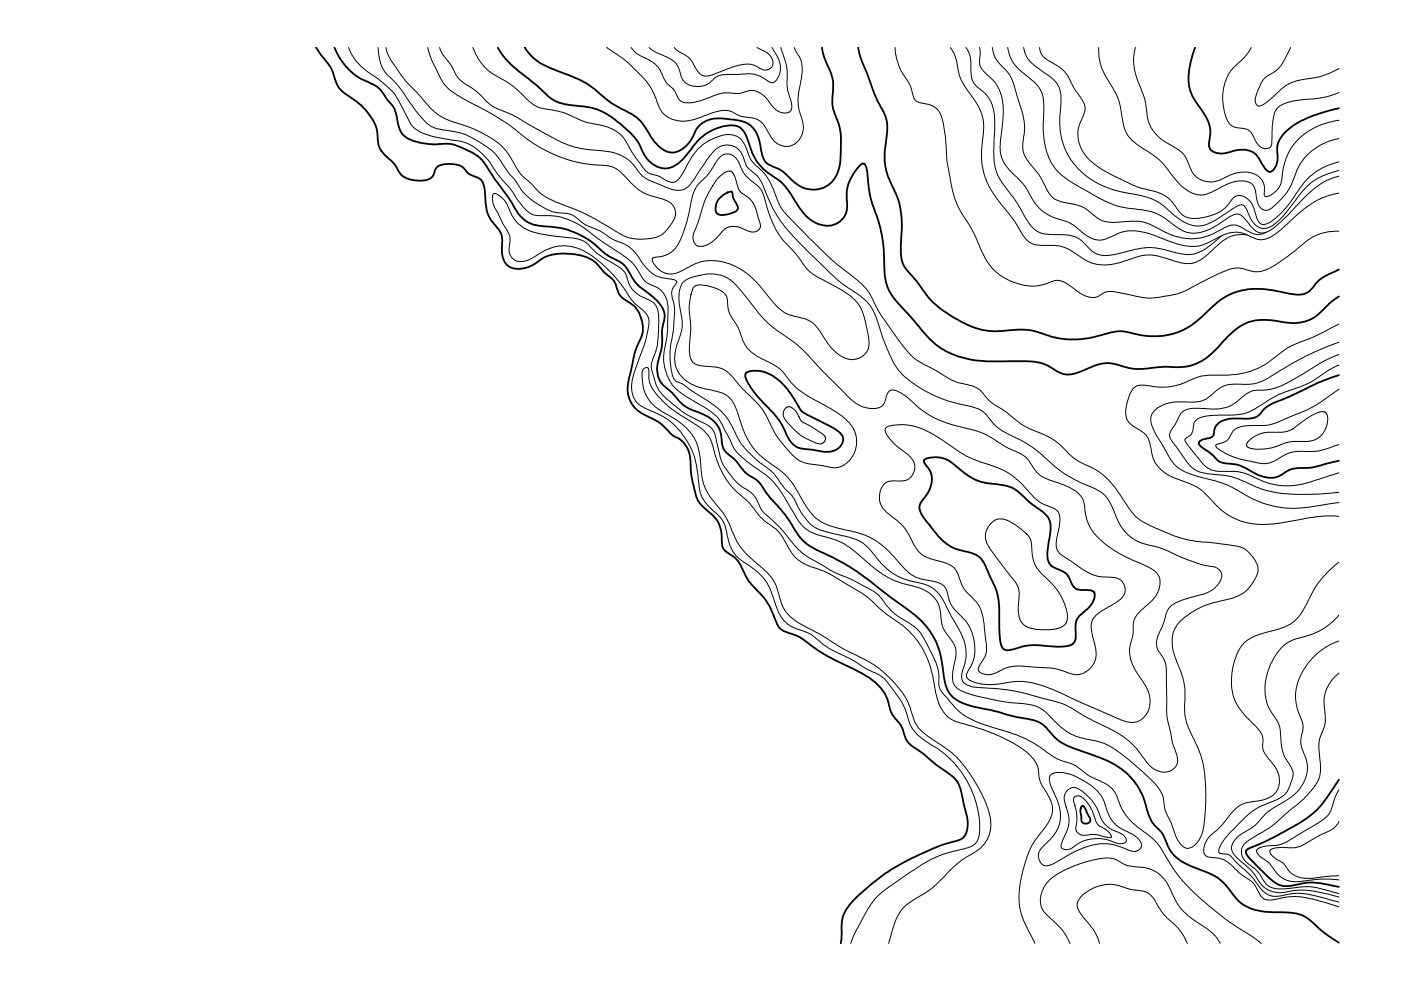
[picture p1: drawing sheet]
<svg xmlns="http://www.w3.org/2000/svg" width="297mm" height="210mm" viewBox="0 0 297 210" stroke-linecap="round" stroke-linejoin="round" font-family="sans-serif">
<!-- layer: 0.15 -->
<g fill="none" stroke="#000" stroke-width=".21">
<path d="M73.9 10.1a10.9 10.9 0 0 0 4.5 5.4 25.7 25.7 0 0 1 5.4 4.7l2.6 4.8a6.5 6.5 0 0 0 5.1 3.9l3.8 .7a10.2 10.2 0 0 1 8.1 4.2l.3 .4a30.6 30.6 0 0 0 4.7 6.1 12.6 12.6 0 0 0 4.4 5.2l1 .2a17.3 17.3 0 0 1 6.2 .7l.8 .3a23.5 23.5 0 0 1 6 3.9l5.1 3.4a12.5 12.5 0 0 1 4.5 5.2l.8 .8 1.7 .7a4.8 4.8 0 0 1 2.7 5.1v1.1a33.9 33.9 0 0 1-.9 8.3 9.5 9.5 0 0 0 5.6 9.4l1.9 1.1a10 10 0 0 1 4.9 4.3l1.4 2.7a9.9 9.9 0 0 0 4.2 5.4l3.1 2.2a15 15 0 0 1 4.7 5.4l2.2 3.8a7.8 7.8 0 0 0 6.2 4.3 14.8 14.8 0 0 1 7.6 4.2 22.7 22.7 0 0 0 8.5 5.6 15.9 15.9 0 0 1 6 2.1 5.9 5.9 0 0 1 2.5 5.3l.5 2.2 1.5 2.3a4.8 4.8 0 0 1 .8 5.2l-.2 1.1a4 4 0 0 0 .6 3.9 11.6 11.6 0 0 0 5.4 2.1l4.3 .9 3.4 .4a8.5 8.5 0 0 1 5.9 1.9l2.1 2.2a11.8 11.8 0 0 0 7.9 3.8 14.2 14.2 0 0 1 7.3 3.8 37.8 37.8 0 0 1 6.9 6.7l.3 .5a9 9 0 0 1 .8 3.7l1.2 2.5a14.6 14.6 0 0 0 2.2 4.9 1.86 1.86 0 0 0 3.1-.1 8 8 0 0 0 1.9-5.4 36.2 36.2 0 0 0-.9-13.7l-2.1-4.7a11.9 11.9 0 0 1-1.3-5.8l.1-1.6a13.6 13.6 0 0 0-1.1-6l-.6-1.5a8.2 8.2 0 0 1-.1-7.5 15.3 15.3 0 0 1 8.9-5.2l1.6-.4a7.9 7.9 0 0 0 6.8-6.5 6.2 6.2 0 0 0-4.2-4.9l-5.3-.7a27.9 27.9 0 0 1-12.2-3.1l-1.5-.7a9.4 9.4 0 0 1-4.5-4 24.7 24.7 0 0 0-5.3-6.7 20 20 0 0 0-5.1-2.8l-1.3-1a23.6 23.6 0 0 0-4.6-4l-4.5-2-1.5-.8a39.4 39.4 0 0 0-6-4.3l-.9-.7-.9-1a5.5 5.5 0 0 0-4.1-2.5l-2.7-.8-5.8-3.2a11.6 11.6 0 0 1-5-4.3l-4.2-5.8-1.4-2.4a13.2 13.2 0 0 0-5.4-6.8l-1.8-1.3a144.7 144.7 0 0 1-12.3-12l-1.1-1.8a23.2 23.2 0 0 0-3-6.3l-.8-.8a7.9 7.9 0 0 1-3.2-4.7 3.9 3.9 0 0 0-5.6-2.4 11 11 0 0 0-6.9 6.3l-.5 1a4.1 4.1 0 0 1-2.3 2.5l-1.3-.3a10.2 10.2 0 0 0-3.9-1.7l-1-.8a39.8 39.8 0 0 1-4.1-6.2 7.9 7.9 0 0 0-5.7-3.3 17.3 17.3 0 0 1-6.5-2.2 28.6 28.6 0 0 0-5.9-1.4l-1.2-.5-1.1-.9a25.8 25.8 0 0 0-7.9-5.9 11.4 11.4 0 0 1-4-5.4M80.2 10.1a8.5 8.5 0 0 0 3.5 7.3l1 1.1a51.6 51.6 0 0 0 5.8 7.6l1 .7 .9 .4 3.1 .6a13 13 0 0 1 5.7 2.1l1.4 .8a10.1 10.1 0 0 1 3.9 4l1 1.5 1.8 2.2a13.9 13.9 0 0 0 9 6.7 5.8 5.8 0 0 1 5.1 2.1l.7 .4 3.5 1.6a15.2 15.2 0 0 0 5 2.7 10.6 10.6 0 0 1 3.8 4.1 6.8 6.8 0 0 0 6 3.2l.7 .2a.49 .49 0 0 1 .4 .4 .49 .49 0 0 1-.3 .5 2.98 2.98 0 0 0-.6 3l.3 1.3a34.4 34.4 0 0 1-.8 9.4 12.1 12.1 0 0 0 1 6.6l.4 .3a8.1 8.1 0 0 1 3.3 2 30.3 30.3 0 0 1 6.6 4.8 23 23 0 0 1 3.3 5.6 19.4 19.4 0 0 0 4.9 5.2l1.3 .9a21.4 21.4 0 0 1 3.6 4.3 9.4 9.4 0 0 1 2.9 4.2 9 9 0 0 0 4.7 4.5l3 .8a14.5 14.5 0 0 1 6.1 2.1l1.6 1.6a15.2 15.2 0 0 0 6.3 5.6l1.5 .6 2.8 .6a7.5 7.5 0 0 1 5.3 5.1l.5 .9a35.7 35.7 0 0 1 3.2 6.2 9.3 9.3 0 0 1-.5 6.8 2.05 2.05 0 0 0 1.8 2.8l1 .2a47.1 47.1 0 0 1 12.2 1.7l6 1.7 1.8 .8a95.2 95.2 0 0 0 10 5.4 19.6 19.6 0 0 1 6.6 6.5 4.1 4.1 0 0 0 5.1 1.6 2.63 2.63 0 0 0 1-3.7l-.9-2.4-.2-1.6a18.6 18.6 0 0 1-1-5.5v-7.8a6.4 6.4 0 0 0-1.7-4.5 3.8 3.8 0 0 1 .2-3.7l.7-1.4 .6-2a4.2 4.2 0 0 1 3.4-3.5l3.4-1a5.9 5.9 0 0 0 5.1-3.9 2.18 2.18 0 0 0-2.5-2.3 38.7 38.7 0 0 1-9.6-3.6l-2-.6a9.8 9.8 0 0 1-6.9-3.8l-.9-1.5-1-2.4a7.3 7.3 0 0 0-4.8-5 26.9 26.9 0 0 1-10.7-7.1l-2.9-2.1-3.8-1.9a10.7 10.7 0 0 1-4.7-4.1 7.7 7.7 0 0 0-5-2.1 25.6 25.6 0 0 1-13.6-7.3 36 36 0 0 1-4.6-10.7 10.2 10.2 0 0 0-5.1-6.2l-2.1-1.4a149.5 149.5 0 0 1-11.5-11.2 29.6 29.6 0 0 1-5.7-10.2l-1-1.6-2.3-2a9.4 9.4 0 0 0-1.8-3.6 3.7 3.7 0 0 0-5.7 1l-4.3 6.2a3.5 3.5 0 0 1-4.6 1.1l-2.2-.9a8.3 8.3 0 0 1-4.3-2.7 9.2 9.2 0 0 0-7.7-4.4 20.9 20.9 0 0 1-10.9-3l-4.5-2.5a34.1 34.1 0 0 0-7.4-3.7 13.3 13.3 0 0 1-3.4-3l-.8-.7a12.2 12.2 0 0 1-4-3.2 16.4 16.4 0 0 0-2.9-4.5l-.6-1.3M81.8 10.1l.7 2 1.7 2.5a32.3 32.3 0 0 0 5 5.9l2.3 2.7 1.7 1.4 2.2 1 5.3 1.9 3 1.5 1.9 1.3 .9 .8 1.4 1.6 2.5 4.3 2 1.7 2 2.1 1.3 1 2.3 1.1 6.1 2.4 8.7 4.9 2.5 .5 3.2-.2a6 6 0 0 0 4-3.2l.5-.9 .2-1-.1-1-.4-.8a4.9 4.9 0 0 0-3.1-1.6l-2.8-.9-1.4-.8-3.8-3.8-1.5-1-1-.3-3.5-.3-3.9-.7-3.6-1.2-3.3-1.5-3-2-4.8-3.6-3.5-2.2-5.6-2.9-2.4-1.6-1.2-1.1-1.2-2.1a26.4 26.4 0 0 1-2.4-5.9M128.6 10.1l1.8 1.2a30.4 30.4 0 0 1 7.5 7.2l.9 1.6 .9 2.5a5.6 5.6 0 0 0 6.5 2.9l1.2-.2 3.9-1.5 1.8-.4h1.1l.8 .2 2 1 3 .5 .9 .4 1.1 1 2.1 3.3 .6 .6 .9 .5 1.6 .1 .8-.2 .9-.6 1-1.3a5 5 0 0 0-.1-4.4l-.5-1.9-.1-1.7 .9-5.6-.1-1.7a7.5 7.5 0 0 0-1.4-3.1l-.2-.4M133.8 10.1l1.3 1.3 2.6 1.3 1.1 .8 .8 .9 1 1.9a7.1 7.1 0 0 0 2.3 2.8l1.1 2 .5 .4 .8 .3h1.2l1.4-.3 5.1-1.7h3.7l1.4-.4a4.1 4.1 0 0 1 4.9 2.1l1.5 1.7 1.1 .6 1.3 .1 .6-.2 .3-.5v-1.2l-.9-3.4-.1-4.6-1.2-3.9M137.6 10.1l1.5 1 1.6 .7a4.9 4.9 0 0 1 3.4 3.1 4.1 4.1 0 0 0 1 2.4l.3 .3a4.7 4.7 0 0 0 6.3-1.2 4.7 4.7 0 0 1 2.8-.6h2a7.6 7.6 0 0 1 4.9 .5l1.1 .7a1.33 1.33 0 0 0 1.4 .5 1.33 1.33 0 0 0 1-1 4.7 4.7 0 0 0-.5-5.2l-.7-1.2M142.9 10.1l.7 .6 2.4 1.4 .9 1.2 1.3 2.1 .5 .5 .6 .2h.8l.9-.2 4.2-1.6 2.2-.6a5.2 5.2 0 0 1 4.2 1l1.1 .1 .8-.4 .4-.6v-.9l-.3-.8-.8-.8-2.3-1.2M189.8 10.1a12.8 12.8 0 0 0 2.9 7.5l.7 1.7a2.76 2.76 0 0 0 .9 2.2l.6 .3 2.1 .4a4 4 0 0 1 2.9 3.7l.6 4.1a44.3 44.3 0 0 0 1.7 11.1l.5 1.6a36.6 36.6 0 0 0 3.4 6l1.8 4a11.8 11.8 0 0 0 12.9 7.8l1.1-.3a4.3 4.3 0 0 1 2.9-.7l1.2 .5 2.5 1.8 1.4 .9a3.4 3.4 0 0 0 4.2-.6 5.1 5.1 0 0 1 3.3 0l2.7 .5a11.6 11.6 0 0 0 6.5 .3l1.6-.3a12.6 12.6 0 0 0 4.6-1.7l2.9-1.5a19.2 19.2 0 0 1 6.2-2.5h1.4l1.3 .4a6.2 6.2 0 0 0 5.9-1.2l3.4-2.4a23.3 23.3 0 0 1 5.1-3.7 10.6 10.6 0 0 1 4.9-1M201.5 10.1l1.1 2 .5 2.2a10.6 10.6 0 0 0 2.8 5.8l1.7 2.8 .6 1.3 .3 1.3v2.7l-.4 3.9 .1 2.9 .7 2.8 1.2 2.5 1.7 2.4 3.5 4.4 1.6 2.8 1.2 1.4 1.4 .6 3.9 .1 1.7 .3a8.9 8.9 0 0 1 3.2 1.6l1.6 1.1a9.6 9.6 0 0 0 8.7 .3l3.2-1a9.7 9.7 0 0 1 6 .6l3.2 .9 1.4 .1 .9-.2 1.4-.7 .8-.6 3.1-2.8 1.8-1.3 1.8-.5h2.2M204.8 10.1l.5 .8 .5 1.4 .1 2.9 .2 1.6 .6 1.2 .9 .8a8 8 0 0 1 3.3 7.3l-.2 7.5 .2 1.4 .5 1.8 1.1 2.1 3 4 2.8 4.6 1 1.1 1.1 .7 1.4 .4 4.5 .1 1.8 .4 1.2 .9 2.6 2.4 .7 .4 1.6 .3 2.7-.4 4-1 2.2-.3 2.8 .2 4.7 1.1 .9 .2 1.5-.1 1.2-.4 1.4-.7 3.4-2.8M207.7 10.1l.1 .8-.1 2.1a3.6 3.6 0 0 0 1.7 3 9.6 9.6 0 0 1 3.3 8.7l-.5 4.2a7.6 7.6 0 0 0 1.1 6.3l1.3 1.5a15.4 15.4 0 0 1 4.4 5.8 9.9 9.9 0 0 0 6.8 4.4 11.3 11.3 0 0 1 4.1 2.8 4.7 4.7 0 0 0 5.8 .4 10 10 0 0 1 8.9-.2l4.6 1.7a8.9 8.9 0 0 0 8.6-1 6.8 6.8 0 0 1 5.9-1.1l2.8 1.2 1.4 .1a8.5 8.5 0 0 0 4.2-2.6l.8-.7a22.4 22.4 0 0 1 8.4-5.9l2.6-.7M210.4 10.1l.4 1.6 .4 .9 2.5 2.8 .7 1 .6 1.8 1.7 5.5 .5 3-.4 4.3 .1 1.2 .3 .8 .9 1.4 2.2 2.6 2.1 4 .9 1 1.5 .7 3.8 .9a9.7 9.7 0 0 1 3.9 2.5l1.3 .7 1.4 .3 4.6-.2 2.2 .1 1.8 .5 4.8 2.4 3.1 .7 2.3-.1 1.8-.4 1.3-.5 3.1-1.6 .9-.3 1.4 .1 2.9 1.6 .8 .3h1l1.4-.5"/>
<path d="M213.6 10.1h.1a8.1 8.1 0 0 0 3.7 5.8l.7 .5a6.7 6.7 0 0 1 3.2 6.5 25.8 25.8 0 0 0 .7 9.5l.6 1.4a11.7 11.7 0 0 0 5.5 5.4 47.5 47.5 0 0 0 8.6 4.4l1.6 .4a28.7 28.7 0 0 1 6.6 1.2l1.8 .9 1.8 1.3a6.7 6.7 0 0 0 5.7 2l1.2-.4a22.1 22.1 0 0 0 5.5-3.2 2.02 2.02 0 0 1 3.2 .8 7 7 0 0 0 2.8 2.7h.1a3.2 3.2 0 0 0 3-1l.2-.1a54.4 54.4 0 0 0 6.3-6.3 14.4 14.4 0 0 1 7.4-4.6M217 10.1a6.1 6.1 0 0 0 3.2 4.5l1.1 .8a6.2 6.2 0 0 1 3.6 4.2v2.4l-.2 2.9 .1 3.1 .8 3.2 1.4 2.6 2.3 2.7 2 1.6 2.9 1.5 4 1.2a27.7 27.7 0 0 1 6 1.4l.3 .1a18.8 18.8 0 0 1 4.9 3.7l.7 .5a6 6 0 0 0 7.6 .2l3.9-2.6a2.45 2.45 0 0 1 1.9-.6l.6 .6 1.4 2.8 1.1 1.1 .8 .4 .6 .1 .8-.2 1-.5a24.2 24.2 0 0 0 5.5-6.1l1.5-1.9 1.2-1.1a15.9 15.9 0 0 1 5.9-2.6M220.4 10.1l.2 1 .4 .6a7.8 7.8 0 0 0 3.2 2.2 8 8 0 0 1 3.2 4.2l.8 1.4a6 6 0 0 1 1.8 3.2 3.6 3.6 0 0 1-.5 2.2 7.4 7.4 0 0 0 2.4 9.8 44.2 44.2 0 0 0 10.4 5.3l1.2 .3a8.5 8.5 0 0 1 6.5 4.5l1.1 1a8 8 0 0 0 6.4-.4 7.3 7.3 0 0 0 3.9-3.3 2.17 2.17 0 0 1 3.2 .1l.2 .2a4.3 4.3 0 0 1 1.2 2.3l.3 1a2.04 2.04 0 0 0 1.6 1.9l.7-.1 .8-.5 2.7-2.3 1.6-2 2.2-3.2 1.9-2.2 2.6-1.7 1.3-.6 2.2-.7M232.9 10.1a11.9 11.9 0 0 0 2.4 7.6 14.6 14.6 0 0 1 2.7 7.6 7.3 7.3 0 0 0 4 5.9l1.6 1.1a16.2 16.2 0 0 1 5.3 5.4 8.4 8.4 0 0 0 5.5 3.7 9.4 9.4 0 0 0 4.8-1.9 6.3 6.3 0 0 1 6-.6 2.86 2.86 0 0 1 1.1 2.3 3.6 3.6 0 0 0 1.4 3.3 1.97 1.97 0 0 0 2.4-.8 14.3 14.3 0 0 0 4.9-7.6 11.9 11.9 0 0 1 8.9-6.7M240.8 10.1a11.7 11.7 0 0 0 1.1 8.7 20.3 20.3 0 0 1 1.5 6.6 8.7 8.7 0 0 0 5.1 5.5 5.8 5.8 0 0 1 3.4 3.6l.3 .6a4.8 4.8 0 0 0 7.2 2.7 7.1 7.1 0 0 1 7.1-.7 3.8 3.8 0 0 1 1.5 4.2 .61 .61 0 0 0 1.1 .2 4.7 4.7 0 0 0 2.8-4.7 12.6 12.6 0 0 1 10.6-11l1.4-.3M265.3 10.1l-.1 .1a15.6 15.6 0 0 1-3.8 4.3 10.5 10.5 0 0 0-.6 11.8 2.86 2.86 0 0 0 1.9 .8l.5 .1a2.74 2.74 0 0 1 2.8 2.2 2.63 2.63 0 0 0 2.9 2.1l.4-.3a1.34 1.34 0 0 0 .3-1.2l.2-3.7a4.6 4.6 0 0 1 1.4-3.7l.6-.4a13.9 13.9 0 0 1 5-1.1l4.5-.6 2.6-.9M273.6 10.1a15.5 15.5 0 0 1-2.4 4.3l-1.9 1.3a5.1 5.1 0 0 0-2.5 3.3l-.2 .6a3 3 0 0 0-.4 2.1 .94 .94 0 0 0 .7 .8 .94 .94 0 0 0 1-.4l.9-.6 2.1-1.9a8.6 8.6 0 0 1 5.6-2.8 16.2 16.2 0 0 0 7.4-2.3M152.3 33.7l.9-.8 .6-.3 1.1 .1 1.1 .7 .5 .7 1.3 2.8 1.2 1.2 1.7 1.4 .8 1 .5 1.2 1.2 4 .7 1.8 1.1 2.1 1.2 1.5 2.2 2.4 2.7 3.6 2 1.5 4.8 2.6 2 1.2 2.1 2.1 .8 1.4 .4 1.4 1.1 5-.2 1.8-1 1.3-1.3 .7-1.3 .1-1.2-.2-1.6-.9-1.4-1.3-.8-1-1.6-2.5-1.5-1.8-1.3-.8-3.5-.9-1.5-.6-1.2-1-3.8-4.6-2.1-2.1-2.2-1.6-1.7-.8-1.6-.5-1.6-.3-2.7 .1-2.1 .6-3.2 1.7-1.8 .4-.8-.1-.9-.4-1.6-1.5-.5-.9 .1-.5 2-.3 1.3-.5 .9-.7 1.1-1.2 1-2.3 1-2.8 1-4.8 .6-1.8 .7-1.1 2.5-2.7zM152.7 37.3l1-.7 .7-.3h.6l.3 .3 .6 1 .5 2 .4 .9 .5 .5 1.5 1 1.1 1.4 1.2 3.9 .1 1-.7 .7-.5 .2h-.7l-2.9-1.1-1.4-.1-.6 .1-1 .7-1.5 1.7-1 .9-1.8 .8h-1.1l-.7-.5-.2-.5-.2-.6 .2-1.1 .9-2.4 1.5-4.9 1.8-3.1zM145 59.7a5.1 5.1 0 0 1 2.7-1.2l1.9-.4h1.7l1.5 .2 1.1 .5a8.8 8.8 0 0 1 2.8 2.4l.9 1a44.8 44.8 0 0 0 5.3 6.4l1.9 1.5 2.4 1.6a24.1 24.1 0 0 1 5 4.6l5.6 5.8a17 17 0 0 0 4.3 3.8l1.2 .5a3.6 3.6 0 0 0 4.1-.7l.7-2.2a1.32 1.32 0 0 1 2-.6l1.1 .5 1.7 1.4a19.8 19.8 0 0 0 11 5.8l1.9 .4a15.7 15.7 0 0 1 5 2.2l2.4 1.5 2.1 1a5.7 5.7 0 0 1 3.3 2.6l1.1 1.7a7.9 7.9 0 0 0 4.1 2.2 15.7 15.7 0 0 1 4.4 2l.3 .2a4.7 4.7 0 0 1 1.6 4 9.7 9.7 0 0 0 4.2 7l3 2 5.1 2.3a5.2 5.2 0 0 1 3.4 2.8 5.8 5.8 0 0 1-2.6 5.8 7.1 7.1 0 0 0-2.8 3.5l-.2 2.7-.6 2.4a7.9 7.9 0 0 0 1.7 6.2 12.3 12.3 0 0 1 2.3 4l.2 1.6a4.1 4.1 0 0 1-6 4l-9.8-4.3a41.3 41.3 0 0 0-7.7-3.2 14.9 14.9 0 0 0-8.4-.2l-2.4 .2-2-.3a4.7 4.7 0 0 1-2.5-1.1v-1l.9-1.7 .5-1.2a9.7 9.7 0 0 0-2.6-9.2l-.7-.7a6.5 6.5 0 0 1-2.3-4.5 3.4 3.4 0 0 0-3.3-2.3l-1.7-.3a7.4 7.4 0 0 1-4.9-3.3l-1.7-1.9a15.6 15.6 0 0 0-9.7-5.3 13.5 13.5 0 0 1-6.5-2.5 23.7 23.7 0 0 1-4.3-6.3 12.6 12.6 0 0 0-4.3-4.6l-1.6-1.1a15.4 15.4 0 0 1-6.1-9.4l-1.1-2.9a5.5 5.5 0 0 0-4.6-2.8 14.4 14.4 0 0 1-4.7-1.5l-1.3-1-1.2-1.4a7 7 0 0 1-.1-6.4l.3-.9a8.5 8.5 0 0 0 .2-5.9l-.1-.7a6.2 6.2 0 0 1 .9-5.3zM147.1 60.9l.3-.3 .7-.2 1.6 .1 2.5 .8 1.2 .8 .8 1.1 .1 2 .6 1.7 1.5 2.4 1.2 3.1 .9 1.5 2.1 1.7 3.5 1.7 1.3 1 2.4 2.9 1.6 1.5 2 1.4 5.9 3.2 1.3 1 1.4 1.3 .7 .9 .6 1.2 .3 1.3v1.4l-.2 1-.5 1.1-.6 .9-.9 .9-1.3 .7-1.3 .2-5.6-.9-2-.8-1.7-1.6-2.6-3.1-2.6-5-1-1.4-3.9-4-2.9-3.4-1.6-.9-1.2-.3-3.4-.3-1-.3-.5-.4-.4-.9-.2-1.3 .3-5.6-.4-4.1 .4-2.5zM283.9 68.7a62.5 62.5 0 0 1-10 4.6l-1.5 .8a25.6 25.6 0 0 1-6 4.1 22.9 22.9 0 0 1-10.1 1.3 11.1 11.1 0 0 0-5.1 1.6 13.4 13.4 0 0 1-8.3 .6 2.68 2.68 0 0 0-3.3 1.9 7.2 7.2 0 0 0-.6 5.6l.9 .9 1.7 1a4.6 4.6 0 0 1 2.4 4 7.6 7.6 0 0 0 5.9 6.6l1.4 .5a10.6 10.6 0 0 1 5.5 3.8l.7 .7a13.8 13.8 0 0 0 12.8 4.3l1.5-.2a54.9 54.9 0 0 1 11.1-1.4l1 .1"/>
<path d="M283.9 72.6a70.1 70.1 0 0 0-15.6 7.9 8.1 8.1 0 0 1-4.6 1l-.9-.1a6.5 6.5 0 0 0-5.9 2.3 5.9 5.9 0 0 1-5.4 1.5 8.6 8.6 0 0 0-6.7 1.9 3.1 3.1 0 0 0-.3 3.9l2.1 3.7a13.6 13.6 0 0 0 2.9 4.2 12.4 12.4 0 0 0 5.5 2.4l1.7 .4a25.1 25.1 0 0 1 8.3 3.8 21.3 21.3 0 0 0 14.7 1.7l4.2-.6M283.9 75.2a31.5 31.5 0 0 0-7.9 4.2 19.5 19.5 0 0 1-7 3.2l-.4 .1a8.3 8.3 0 0 0-3.9 .5l-.5 .3a15.2 15.2 0 0 1-3.7 2.7 10.1 10.1 0 0 1-4.3 .5l-.9-.1a7.3 7.3 0 0 0-4.4 .6l-.6 .6-1.1 2.1-.6 .9a2.12 2.12 0 0 0 .2 3.1l1 1.5a16.2 16.2 0 0 0 3.1 3.9 7.8 7.8 0 0 0 4.6 1.3 18.6 18.6 0 0 1 8.8 2.7 27.3 27.3 0 0 0 12.2 1.5l5.4-.4M283.9 77.4l-2.3 1.2a24.2 24.2 0 0 1-9.1 4.5 42.4 42.4 0 0 0-7.1 3.9 12.3 12.3 0 0 1-6.5 1l-1.8 .1a5.1 5.1 0 0 0-3.6 1.1l-.4 .5-.1 1.2a2.43 2.43 0 0 1-1.6 2.1l-.1 .1a.63 .63 0 0 0 .2 .8l2.1 2.7a7.8 7.8 0 0 0 3.4 3.1l1.3 .2h2.3a9.7 9.7 0 0 1 5.3 1.3l3.2 1.3 2.3 .5h1.4a15.6 15.6 0 0 0 6.1-1.2l5-1.6M166.7 86.4l.7-.2 .7 .4 .7 .7 1.2 2.1 2.3 1.2 2.2 1.5 .5 .8-.3 .8-.6 .4-1.1-.2-2.7-1.3-1.4-1-2-2-.8-1.2v-1zM187.7 90.8l.8-.5 2.2-.3 1.9 .1 1.7 .4 3.6 1.6 3.8 2.6a23.3 23.3 0 0 0 8.9 4.1l2.2 .9 2 1.3a30.6 30.6 0 0 1 4.5 4.5l.2 .2a16.4 16.4 0 0 0 4.3 2.3l.7 .8 .2 1.1-.1 1.7-.7 3.4 .1 1.1 .3 .8 .8 .8 4.4 3 2.3 1.2a13.7 13.7 0 0 0 4.6 .6l.9 .3 .9 .8 .4 1.3-.2 1-.6 .9-.6 .6-4.1 2.4-.8 .7-.7 .9-.3 1.1 .1 1 .9 4.2a4.3 4.3 0 0 1-1.5 4.4 4.3 4.3 0 0 1-4.6 .4l-1.6-.5-1.7-.4-7.5-.4-2.2 .4-3 1.4h-.9l-1.2-.3a1.02 1.02 0 0 1-.3-1.7l1.1-1.9 .3-1-.1-1.7-.4-3.7-.5-2.6a6.5 6.5 0 0 0-2-3.3l-.8-.8a8.8 8.8 0 0 1-2.4-4.5l-.7-1.1-1.2-.8-3.8-1.1a6 6 0 0 1-3.9-3.9l-.4-.6a11.6 11.6 0 0 0-4.5-4.9l-1.3-1.3-.7-1.5v-1.6l.6-1.7 .6-.6 .7-.3 3.2-.2 1.1-.4 .7-.6 .4-.9 .2-1.4-.3-.8-.7-.9-3.3-2.7-1.3-1.5-.7-1zM264.5 93.7l1.4-1.1 1.8-.8 1-.1h3.1l1.8-.5 3.5-2.5 2.4-1.3 1.2-.1 .6 .5 .2 1.3-.5 1.9-.6 1-.6 .7-1.2 .6-1.2 .3-4 .1-3.6 1.2-2.3 .4-1.6-.1-1.3-.4-.3-.4zM283.9 82.5l-4.9 3.4-1.5 .8-3.4 1.4a18.6 18.6 0 0 1-6 2.1h-1.8a8.1 8.1 0 0 0-4.3 .7 5.2 5.2 0 0 0-1.6 2.2 5.8 5.8 0 0 1-2.5 1.2l-.1 .3 .2 .4 2.6 1.5 2.1 .8 2.9 .6a5.6 5.6 0 0 0 4.4-.1l.5-.2a9.5 9.5 0 0 1 3.6-1.8l1.6-.1a14.4 14.4 0 0 0 7.8-1.3l.4-.1M210 111.1l1.2-.9 .5-.2 1.3 .1 1.4 .6 1 .7 2.7 2.3 .5 1 .3 3.2 .6 2 .8 1.2 3.8 3.9 1 1.7 .6 1.2 .5 1.6 .1 1.4-.1 .9-.8 1-.8 .4-1.1 .2-3.5 .1-2.1-.5-.8-.5-.5-.5-.5-1.1-.2-1.3 .2-4-.3-1.2-.6-1.1-5.3-6.9-.9-1.8-.1-.6 .1-1.2zM283.9 119.2l-2.1 1.7-1.7 1.9-1.1 1.6-1.6 2.9a10.9 10.9 0 0 1-3.6 4.9l-1.5 .8-5 1.4-2.1 .9-1.5 1.1-.7 .8-.6 1.3a12.9 12.9 0 0 0-.2 10.8l1.2 1.8 2.9 3 1 1.2a4.2 4.2 0 0 1 .4 3.1l.2 .8 .4 .9 1.8 2.1 .7 1.2 .4 1.3v1.8a4.5 4.5 0 0 1-4.3 3.3l-2.8 .4-1.6 .8-1.1 1.1-2.5 3-2.5 2.3-.9 1.5-.3 1.1v.6l.5 .9 .6 .2 2.3 .3 1 .3 1.2 .9 .9 .9a16.6 16.6 0 0 0 3.6 2.8l.7 .6 1 1.9a2.4 2.4 0 0 0 3.2 1.3l.4-.1a15.7 15.7 0 0 1 9.5 .5l3.8 1.2M283.9 130.4l-2 2-1.7 1.1-1.8 .9-2.8 .8a8.4 8.4 0 0 0-6 5.2l-.8 2.1-.5 2.1-.1 2.2 .2 1.2a10.5 10.5 0 0 0 2.4 4.9l.6 1.5 .2 1.9a9.5 9.5 0 0 0 2.2 6.4l.4 1.2-.2 1.2-1.1 2.8-.9 .9a15.9 15.9 0 0 1-4.3 2l-1.4 .7-1.7 1.2-5 5.2-.7 1.1-.5 1.2v.5l.2 .2 .9 .2a2.46 2.46 0 0 1 2.4 1.5l1.4 1.4a18.1 18.1 0 0 1 4.2 4.7l.9 .7 1.1 .5 1.5 .1 1-.1a14.2 14.2 0 0 1 8.3 .4l3.6 1M283.9 135.9l-1.6 .6-1.5 .9-2.5 2-2 2.7-.9 2-.4 1.1-.3 1.8 .1 2 .3 1.4 1 2.5 .2 1-.5 3.7 .3 1.2 .9 2.4 .2 1.4-.3 2-.9 1.9a13.3 13.3 0 0 1-5.5 4.5l-2 1.4-2.7 2.8-3.5 2.3-.8 1.1a2.38 2.38 0 0 0 .8 3.3l2.9 2.6 2.2 3.1 .8 .7 1.1 .6 1.3 .3 1 .1 3.2-.5 2-.1 2 .3 5.1 1.2M283.9 142.7l-1.2 1.1-1 1.4-.9 2.3-.1 1.4 .3 4.2-.3 1.1-.8 2.2-.3 1.2 .4 5.9-.5 2-1.5 2.2-1.6 1.7-7 6-5.2 3.2-.6 .6-.4 1 .1 1.2 .5 1 2.9 2.4 1.5 2.4 1.1 .9 1.2 .3 1.8 .1 4.1-.5h1.8l5.7 1.4"/>
<path d="M222.7 164.4l.4-.4 .7-.2 2 .1a13.7 13.7 0 0 1 7.9 5.2l1.3 3.6 1.2 1.8 1.4 1.1 3 1.6 .9 .8 .5 .9a1.55 1.55 0 0 1-.8 1.5 1.55 1.55 0 0 1-1.6-.1h-.3a11.4 11.4 0 0 0-11.2 .2l-2.9 1.5a8.6 8.6 0 0 1-3.2 1.6l-.7-.1-.5-.3-.4-.7-.2-1.1a3.5 3.5 0 0 1 1.6-2.6l.9-.8 1.2-1.6 .8-1.9 .2-1.4-.1-1.2-.4-1.5-1.8-4.3-.1-1.1zM226.2 167.7a1.76 1.76 0 0 1 2.5-.4 10.2 10.2 0 0 1 4.7 6.1 5.5 5.5 0 0 0 3.8 3.1l1.2 .7a1 1 0 0 1 .3 1.3l-.3 .2a2.31 2.31 0 0 1-1.8 0 8.5 8.5 0 0 0-9.6 1.3l-.7 .1a.94 .94 0 0 1-1.1-.2 .94 .94 0 0 1-.1-1.1l.3-.8a7.4 7.4 0 0 0 .4-7.6l-.2-1.4 .2-.7zM227.7 169.1l.6-.4 .6 .1 1.3 1 1.3 2 1.1 2.9 .5 .5 1.2 .5 .6 .5 .7 1a.27 .27 0 0 1 0 .3 .27 .27 0 0 1-.4 .1l-3-.7-2.8 .2-.6-.3-.5-.4-.2-.7 .2-2.7-.2-1.4-.5-1.7zM283.9 167.4l-.9 1.8-1.1 3.1-1.3 1.5-7.8 4.7-2.1 .7-2.2 .2-1.1 .2-.7 .3-.3 .4v.3l.5 .8 2.1 1.5 2 2.6 .9 .7 .9 .4 1 .3h1.4l4.7-.5 4 .2M283.9 174.2a4.2 4.2 0 0 1-2.7 2.2l-3.1 1.7a6.9 6.9 0 0 1-5 1.6h-1.5l-1.8 .3a.72 .72 0 0 0-.6 .6 .72 .72 0 0 0 .5 .8l.5 .5 1.7 1 .5 .4a5.6 5.6 0 0 0 6.1 2.9l5.4-.5M180.4 200a40.1 40.1 0 0 1 5.5-9.8 68.8 68.8 0 0 1 10-7.2 26.2 26.2 0 0 1 9.1-3.2 3.2 3.2 0 0 0 2.7-3.4 20.8 20.8 0 0 0-11.4-19.2 8.6 8.6 0 0 1-4.2-6.2l-.1-.4a26.3 26.3 0 0 0-5.2-7.3l-3-1.4a35.2 35.2 0 0 0-7.5-4.1l-1.9-1.3a10.8 10.8 0 0 0-5.7-3.2 6.9 6.9 0 0 1-4.2-4.9l-.8-2.3a11 11 0 0 0-4.9-6.2l-1.2-.8a7.8 7.8 0 0 1-3.5-5.9 7 7 0 0 0-3.1-5.1 7 7 0 0 1-2.8-5.3 20.1 20.1 0 0 0-2.4-9.1 15 15 0 0 0-8.7-7 5 5 0 0 1-3-6.5l1.4-4.3a19.1 19.1 0 0 0 2-8.3l-.7-1.3-2-1.7-1-1.1a29.2 29.2 0 0 0-10.2-10.4 9.2 9.2 0 0 0-9.8 1 4.9 4.9 0 0 1-4.3 1.2 2.62 2.62 0 0 1-1.5-2.9 3.9 3.9 0 0 0-.5-3.6l-1-1.5-1.1-2.3a4.5 4.5 0 0 1-1-3.1 .66 .66 0 0 1 .4-.9 .66 .66 0 0 1 .8 .3 5.8 5.8 0 0 1 2.5 3.5 8 8 0 0 0 6.7 4.8l6.6 .9a5.3 5.3 0 0 1 4.1 2.2 32 32 0 0 0 6.1 4.2l.8 .8 .3 .6a6.4 6.4 0 0 0 4.8 5.2 3.5 3.5 0 0 1 2.1 3.9 22 22 0 0 1-.7 7.5l-.6 1.4-.2 1.1 .1 1.2 .7 2.3a7.3 7.3 0 0 0 3 4.1 30 30 0 0 0 8.2 5.2l1.2 1.2 .5 1.3 .5 2.3a8.7 8.7 0 0 0 1.6 4.4l1.2 1.5a10.2 10.2 0 0 0 3.7 3.2 6.7 6.7 0 0 1 2.5 3.7l.5 .8a37.9 37.9 0 0 1 6.8 7.2 17.1 17.1 0 0 0 5.8 4l2 1.3a50.1 50.1 0 0 1 9.7 4.9l2.1 2.6 1.4 1.5 3 1.9a8.3 8.3 0 0 1 3.5 3.8l.9 1.7a12.9 12.9 0 0 1 2.1 5.8 4.3 4.3 0 0 0 .8 3.8l.9 .9a14.2 14.2 0 0 0 8.4 5.8 47 47 0 0 1 9.7 3.6l3.5 2.4a12.3 12.3 0 0 0 5 2.2l.8 .4a15.4 15.4 0 0 0 5.4 3.4 6.2 6.2 0 0 1 3.8 4.6 11.5 11.5 0 0 0 4.5 5.5l2.6 2 1.2 1.4a48.8 48.8 0 0 0 5.4 7.8 72.1 72.1 0 0 0 15.2 12l1.1 .9M188.4 200a23.5 23.5 0 0 1 2.4-6.6 9.1 9.1 0 0 1 3.2-2.8 22.5 22.5 0 0 0 7.3-5.9 22.4 22.4 0 0 1 5.9-4.4 6.8 6.8 0 0 0 2.5-8 29 29 0 0 0-8.8-13.4l-.5-.4a24.9 24.9 0 0 1-5.8-4.3l-.1-.3a15.6 15.6 0 0 1-1.8-4.5 22.2 22.2 0 0 0-7.9-8.8l-1.2-.6a58.2 58.2 0 0 1-9.9-5.6 25.2 25.2 0 0 1-6.4-3.9l-.3-.3a7.9 7.9 0 0 1-1.7-3.7l-.3-.9a9.5 9.5 0 0 0-3.9-5.6 16.5 16.5 0 0 1-6.5-8.9l-.3-.6a28.6 28.6 0 0 0-3.9-5.3 11.3 11.3 0 0 1-1.8-6.7 10.8 10.8 0 0 0-3-7.7l-1.8-1.5-2.8-1.7a8.1 8.1 0 0 1-4.7-9.3 .66 .66 0 0 1 .7-.4 .66 .66 0 0 1 .6 .5v.3a6.2 6.2 0 0 0 2.2 5.5 25 25 0 0 0 7.2 5.5 7.5 7.5 0 0 1 4.1 4.6l.4 1.7a17.2 17.2 0 0 0 6.8 10l.9 1a16.7 16.7 0 0 0 5.5 5.3l.2 .3a14 14 0 0 1 2.5 3.9l.4 .6a7.8 7.8 0 0 0 4.5 3.2l3.4 1.3 6.1 3.6a25.6 25.6 0 0 1 5.4 4.4l1 .8a18.8 18.8 0 0 1 9.8 14.1l.3 1.9a8 8 0 0 0 3.6 6.2l1.2 .5a40.5 40.5 0 0 1 14.4 6.2 6.3 6.3 0 0 1 2.8 5.6l.7 1.7a11.7 11.7 0 0 1 2 4 5.5 5.5 0 0 1-1.5 4.9 19.2 19.2 0 0 0-4.8 9.8l-.1 .7a14.5 14.5 0 0 0 1.6 11.6l1.2 2.4M226.9 200a14.1 14.1 0 0 0-4.7-5.8 4.9 4.9 0 0 1-.3-6.9 15.5 15.5 0 0 1 7.1-4.2l1.6-.5a10.4 10.4 0 0 1 5.6-.5l2 1.1a9.4 9.4 0 0 0 4.4 .7 7.5 7.5 0 0 1 5.9 5.5 12.3 12.3 0 0 0 5.2 6.1l1 .6a9.4 9.4 0 0 1 4 3.9M233.1 200l-.2-.7a12.3 12.3 0 0 0-3.1-4.7 5.2 5.2 0 0 1-1.4-2.7 3.3 3.3 0 0 1 1.8-2.7 8.4 8.4 0 0 1 9-.8l.6 .2a7.3 7.3 0 0 1 4.1 1.1l.7 .8 2.1 3.4 2.6 2.4a9.9 9.9 0 0 1 2.4 3.7"/>
</g>
<!-- layer: 0.30 -->
<path d="M67 10.1l.7 1.1a13.8 13.8 0 0 1 3 4.6 6.4 6.4 0 0 0 3.8 4.9 12.5 12.5 0 0 1 5.5 7.1 8.4 8.4 0 0 0 .6 3.8l1 1.3a10.2 10.2 0 0 1 3.3 3.9 6 6 0 0 0 6.6 .8l.3-.4a2.99 2.99 0 0 1 1.4-2.1 5.8 5.8 0 0 1 5.1 .5l1.1 1.3 1.4 .6a2.97 2.97 0 0 1 2 3.1 11.1 11.1 0 0 0 1.3 6.1l1 1.1a4.1 4.1 0 0 1 1.4 3.7 6 6 0 0 0 .6 4.3 3.7 3.7 0 0 0 4.3 1l.9-.3 1.3-.7a9.2 9.2 0 0 1 7.8-1.9 7.9 7.9 0 0 1 6.6 3.8l1.4 1.1a4.2 4.2 0 0 1 1.6 2.8 3.4 3.4 0 0 0 1.8 2.1 6.7 6.7 0 0 1 2.3 9.7l-.6 1.6-.6 2.9a13.5 13.5 0 0 0-.7 5.8 6.5 6.5 0 0 0 4.2 4.6 12.6 12.6 0 0 1 5.2 3.9l.2 .2a5.6 5.6 0 0 1 3.6 5.8l.1 1.4a27.6 27.6 0 0 0 1.6 6.7l.8 1 1.8 1.5a6.8 6.8 0 0 1 2.4 6.1 2.74 2.74 0 0 0 1.8 2.7 6.1 6.1 0 0 1 2.8 3.7 15.3 15.3 0 0 0 4 5.1 18.6 18.6 0 0 1 3.1 6.1 3.3 3.3 0 0 0 2.4 1.7 11 11 0 0 1 5.1 2.9 63.8 63.8 0 0 0 10.3 5.6 10.8 10.8 0 0 1 5.8 6.3 7.4 7.4 0 0 0 2.4 4.5l.6 1.1 .3 1.1a4.6 4.6 0 0 0 2.5 3.1l1.7 1.1 2.7 2.3a13.7 13.7 0 0 1 4.5 3.7l.6 1.4 .7 3.5a9.6 9.6 0 0 1 .6 5.3 2.75 2.75 0 0 1-2.5 2.3 47 47 0 0 0-22.5 13.6 7.5 7.5 0 0 0-1.5 6.1l-.2 1.9M70.9 10.1a13.4 13.4 0 0 0 8 7.7 6.4 6.4 0 0 1 3.2 3.3l.4 .5a5.5 5.5 0 0 1 1.7 3.9l.2 .9a4.4 4.4 0 0 0 3.9 3.7 18.8 18.8 0 0 0 6.9 .4l1.1 .2 2.1 .8a8.4 8.4 0 0 1 4.8 3.8l1.7 2.7 3.6 5a7.8 7.8 0 0 0 4.5 4.6l2.1 .4 2.5 .2a17.4 17.4 0 0 1 10.6 5.5l2.5 1.4a5.1 5.1 0 0 1 2.6 2.5 10 10 0 0 0 4.2 4.6 7.3 7.3 0 0 1 3.4 4.3v.6a16.4 16.4 0 0 0-.5 5.8l-.3 1.8a8.2 8.2 0 0 0-.5 5.2l.3 .9 .6 .7a24.5 24.5 0 0 1 4.2 4.2l1.5 1a11.9 11.9 0 0 1 5.8 3.3l.6 1.1 .4 2.2a3.5 3.5 0 0 0 1.5 3.1l1.7 1.5a9 9 0 0 0 4.2 3.9l.7 .7a30.2 30.2 0 0 0 4.5 5.6l1.9 2.5a13.1 13.1 0 0 0 4 5.1l1.1 .6a56.7 56.7 0 0 1 14.5 9l1.5 1.2a37.9 37.9 0 0 1 7.6 6 15.5 15.5 0 0 1 3.7 9.4 8.8 8.8 0 0 0 1.8 5.6 12 12 0 0 0 6.7 2.7l1.2 .3a77.1 77.1 0 0 0 9.8 2.3 6.9 6.9 0 0 1 3.6 2.8 10.4 10.4 0 0 0 5.5 3.4l4.1 1.4a15 15 0 0 1 9.7 8.4 24.9 24.9 0 0 0 2.2 5.9 8.9 8.9 0 0 1 3.2 4.8 9.4 9.4 0 0 0 5.5 4.4l1.8 .7a11.6 11.6 0 0 1 6.6 5.3 9.4 9.4 0 0 0 7.8 3.5h1.3a11.3 11.3 0 0 1 6.1 1l.5 .3a36.9 36.9 0 0 0 6.6 5.2M105.5 10.1a16.1 16.1 0 0 0 5.1 5.4l3.2 2.6 1.5 1.5a8.3 8.3 0 0 0 6.4 2.8l1.5 .1a13.5 13.5 0 0 1 8.3 3.7l1.2 1.1a12.5 12.5 0 0 1 3.9 5.6 5 5 0 0 0 5.5 2.7 8.4 8.4 0 0 0 3.9-3.3l1-1.3a10 10 0 0 1 9.2-4.3 3.5 3.5 0 0 1 2.3 2.8 13 13 0 0 0 3 6l1.2 1a14.8 14.8 0 0 1 4 3.4l2.2 3.2a8.9 8.9 0 0 0 5.3 4.6 4.2 4.2 0 0 0 5.4-4.6 9 9 0 0 1 3.2-8.3 .79 .79 0 0 1 .9 .9l.3 2.1a20.6 20.6 0 0 0 1.6 7.2 31.4 31.4 0 0 1 1.9 12.5 10.2 10.2 0 0 0 3.5 7.5l2.2 2.3a33.2 33.2 0 0 0 5.8 6.1 19 19 0 0 0 11.9 3.2h4.6a13 13 0 0 1 6.8 1l.7 .4a5.2 5.2 0 0 0 5.2 1.1l2.8-1.1a7.8 7.8 0 0 1 7-.3 11.7 11.7 0 0 0 6.1 .3l2.6-.2 2.5 .1a10.9 10.9 0 0 0 9-4.2 17.1 17.1 0 0 1 5.5-5 11 11 0 0 1 6.8-.7l1.5 .3a8.8 8.8 0 0 0 9.2-3.3l.9-.9 1.8-1.2M111.2 10.1h.1a10.9 10.9 0 0 0 6.3 4.7l.5 .2a25 25 0 0 1 7.6 3.6 25 25 0 0 0 7 4.9 10.1 10.1 0 0 1 5.3 5.5 6.8 6.8 0 0 0 4.2 3.3 4.8 4.8 0 0 0 4.3-2.6l.2-.3a6.7 6.7 0 0 1 2-3.1 6.8 6.8 0 0 1 5.7-1l1.1 .1a5.5 5.5 0 0 1 4.9 2.8l.7 2a8.8 8.8 0 0 0 1.1 4.1l1.2 .8a10.4 10.4 0 0 1 4.9 3.4 5.7 5.7 0 0 0 5.9 1.4 5.7 5.7 0 0 0 3.8-4.8l.3-4.5a13.4 13.4 0 0 0-1.4-6.8 9.1 9.1 0 0 1-.3-4.9 8.6 8.6 0 0 0-1-4.8l-.8-1.8-.5-2.2M181.9 10.1a22.2 22.2 0 0 0 2.2 6.1 40.6 40.6 0 0 0 3.6 8.4 11.9 11.9 0 0 1 .1 6 13.9 13.9 0 0 0 1.8 9.8 17.5 17.5 0 0 1 1.5 9.4l-.1 2a7.5 7.5 0 0 0 .8 4.9l.2 .2a53.3 53.3 0 0 1 5.2 6.5 25.1 25.1 0 0 0 11.5 6.6l2.8 .2 3.2-.2a13.7 13.7 0 0 1 7.5 1.1 19.5 19.5 0 0 0 12.6-.4 9.1 9.1 0 0 1 6.2 .2 14.5 14.5 0 0 0 14.6-4.5l1.4-1.3a13.8 13.8 0 0 1 13.2-3.5 19.9 19.9 0 0 0 5.8 .8 3.6 3.6 0 0 0 2.4-1.5 7.5 7.5 0 0 1 3.4-2.8l2.1-.9M253.4 10.1a15 15 0 0 0-1.1 9 19.6 19.6 0 0 0 3 5.1 6.9 6.9 0 0 1 1 6.2 2.15 2.15 0 0 0 2.5 2.2l.9-.1a9.6 9.6 0 0 1 4.7-.7l.1 .1a4 4 0 0 1 3 2.7l.2 .3a2.31 2.31 0 0 0 1.6 1.5 3.3 3.3 0 0 0 1.6-3.5l-.1-.8a5.3 5.3 0 0 1 2.6-4.8 24.9 24.9 0 0 1 10.5-4.4M152.4 42.2a3.6 3.6 0 0 1 2.7-1.6l.1 .1a6.5 6.5 0 0 0 1.2 3.1 1.06 1.06 0 0 1-.9 1.2 3.8 3.8 0 0 1-3.5 .3 2.59 2.59 0 0 1 .4-3.1zM158.2 79l.5-.2 .8-.2h1.3l1.5 .4a13.1 13.1 0 0 1 6.3 6l.7 1.2a4.2 4.2 0 0 0 2.7 2.1l3.6 1.9 2.1 1.2a2.11 2.11 0 0 1 1.1 2 2.11 2.11 0 0 1-1.3 1.8l-1.2 .5-1.5 .1-5.1-.7-.8-.3-1.2-1-1-1.8a17.8 17.8 0 0 0-4.9-6.7l-1.3-1.4-1.8-2.5-.7-1.5v-.5zM283.9 79.5l-4.3 1.6a96.9 96.9 0 0 1-10.2 4.7 7.4 7.4 0 0 0-2.6 2.3 4.5 4.5 0 0 1-3.2 .7 8.7 8.7 0 0 0-4.3 .4 2.97 2.97 0 0 0-2 3 1.37 1.37 0 0 1-1.4 .8h-.3a1.3 1.3 0 0 0-1.4 1 2.5 2.5 0 0 0 1.2 1.3l1.8 1.3a3.5 3.5 0 0 0 3.4 1.7 9.1 9.1 0 0 1 5.2 1.9 6 6 0 0 0 5.2 .8l1.3-.8a5.3 5.3 0 0 1 3.5-1l2.5-.1 5.6-1.4M195.9 97.6l.5-.4 1.2-.2 1.2-.1 1.3 .3 1.4 .6 3.1 2.6 2.2 1.3 2 .7 4.4 .6 1.5 .5 1.3 .8 3.1 2.8 1.9 1.3 1.2 1.2 .4 1 .1 .7v1.6l-.6 4.1v1.4l.3 1 .9 .8 2 .9 .7 .5 .6 .8 .9 1.8 .5 .6 .8 .3 2.7 .1 .5 .3 .1 .4-.1 1.1-.5 1.1-.8 .8-1.9 1.8-.5 .7-.3 1.1 .1 2.8-.2 .7-.4 .5-1 .4-1.4 .2-5.3-.3h-1.6l-4.3 1.1-.9-.1-.5-.4-.3-1-.3-1.5v-6.1l-.4-2.9-.5-1.4-2.7-5.7-.5-.6-.9-.6-4.4-1.3-1.8-1-2-1.9-2.4-3-1-1.6-.4-1 .1-.8 2.1-3.2 .5-2.2-.3-1.4-1.3-1.9zM229.4 170.9l.1-.1a3.1 3.1 0 0 1 1.1 1.8l.2 .3a.96 .96 0 0 1-.3 1.7 .96 .96 0 0 1-1.2-1.1v-.3a2.28 2.28 0 0 1 .1-2.3zM283.9 165.3l-4 5.6-1 1.1-1.8 1.4-6.1 3.6-2.8 1.5-3.1 1.2-.7 .4-.3 .4 .2 .6 .4 .6 2.6 2.7 2.6 2.5 1.5 .8 1.8 .2 3.5-.7 1.8-.1 1.9 .2 3.5 .7" fill="none" stroke="#000" stroke-width=".38"/>
</svg>
